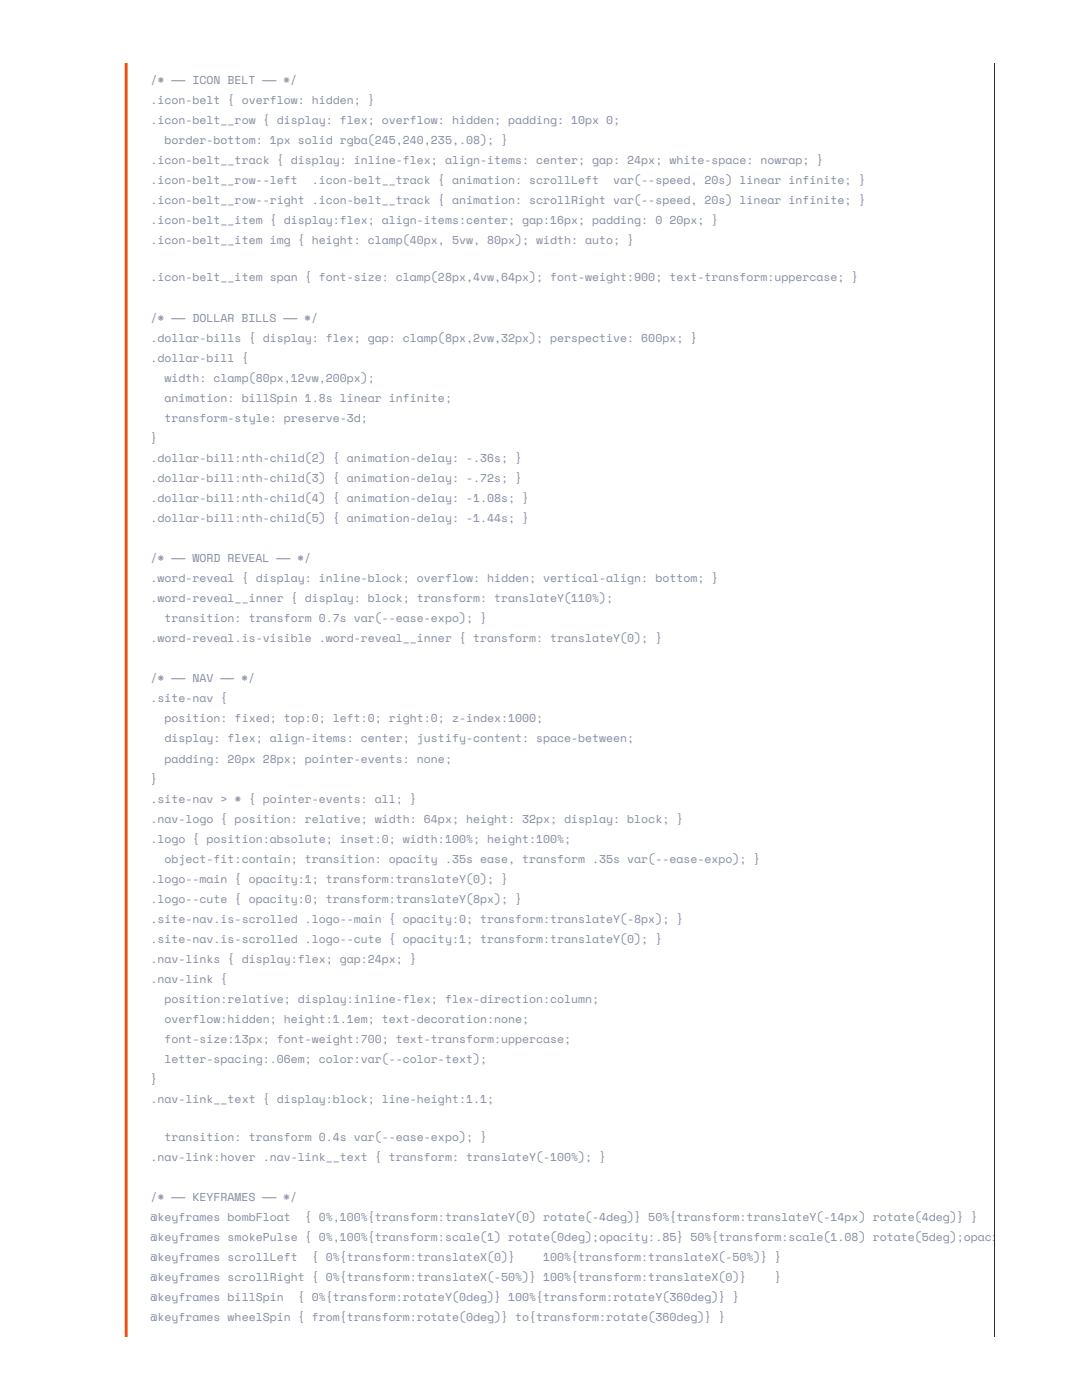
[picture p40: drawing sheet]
<svg xmlns="http://www.w3.org/2000/svg" width="216mm" height="279mm" viewBox="0 0 216 279" stroke-linecap="round" stroke-linejoin="round" font-family="sans-serif">
<defs><g id="words">
<g font-size="2.3" fill="#838ba1">
<text x="30" y="16.7">/* ── ICON BELT ── */</text>
<text x="30" y="20.7">.icon-belt { overflow: hidden; }</text>
<text x="30" y="24.7">.icon-belt__row { display: flex; overflow: hidden; padding: 10px 0;</text>
<text x="32.8" y="28.7">border-bottom: 1px solid rgba(245,240,235,.08); }</text>
<text x="30" y="32.7">.icon-belt__track { display: inline-flex; align-items: center; gap: 24px; white-space: nowrap; }</text>
<text x="30" y="36.7">.icon-belt__row--left</text>
<text x="30" y="40.7">.icon-belt__row--right .icon-belt__track { animation: scrollRight var(--speed, 20s) linear infinite; }</text>
<text x="62.2" y="36.7">.icon-belt__track { animation: scrollLeft</text>
<text x="122.4" y="36.7">var(--speed, 20s) linear infinite; }</text>
<text x="30" y="44.7">.icon-belt__item { display:flex; align-items:center; gap:16px; padding: 0 20px; }</text>
<text x="30" y="48.7">.icon-belt__item img { height: clamp(40px, 5vw, 80px); width: auto; }</text>
<text x="30" y="56.2">.icon-belt__item span { font-size: clamp(28px,4vw,64px); font-weight:900; text-transform:uppercase; }</text>
<text x="30" y="64.2">/* ── DOLLAR BILLS ── */</text>
<text x="30" y="68.2">.dollar-bills { display: flex; gap: clamp(8px,2vw,32px); perspective: 600px; }</text>
<text x="30" y="72.2">.dollar-bill {</text>
<text x="32.8" y="76.2">width: clamp(80px,12vw,200px);</text>
<text x="32.8" y="80.2">animation: billSpin 1.8s linear infinite;</text>
<text x="30" y="88.2">}</text>
<text x="32.8" y="84.2">transform-style: preserve-3d;</text>
<text x="30" y="92.2">.dollar-bill:nth-child(2) { animation-delay: -.36s; }</text>
<text x="30" y="96.2">.dollar-bill:nth-child(3) { animation-delay: -.72s; }</text>
<text x="30" y="100.2">.dollar-bill:nth-child(4) { animation-delay: -1.08s; }</text>
<text x="30" y="104.2">.dollar-bill:nth-child(5) { animation-delay: -1.44s; }</text>
<text x="30" y="112.2">/* ── WORD REVEAL ── */</text>
<text x="30" y="116.2">.word-reveal { display: inline-block; overflow: hidden; vertical-align: bottom; }</text>
<text x="30" y="120.2">.word-reveal__inner { display: block; transform: translateY(110%);</text>
<text x="32.8" y="124.2">transition: transform 0.7s var(--ease-expo); }</text>
<text x="30" y="128.2">.word-reveal.is-visible .word-reveal__inner { transform: translateY(0); }</text>
<text x="30" y="136.2">/* ── NAV ── */</text>
<text x="30" y="140.2">.site-nav {</text>
<text x="32.8" y="144.2">position: fixed; top:0; left:0; right:0; z-index:1000;</text>
<text x="32.8" y="148.2">display: flex; align-items: center; justify-content: space-between;</text>
<text x="32.8" y="152.2">padding: 20px 28px; pointer-events: none;</text>
<text x="30" y="156.2">}</text>
<text x="30" y="160.2">.site-nav &gt; * { pointer-events: all; }</text>
<text x="30" y="164.2">.nav-logo { position: relative; width: 64px; height: 32px; display: block; }</text>
<text x="30" y="168.2">.logo { position:absolute; inset:0; width:100%; height:100%;</text>
<text x="32.8" y="172.2">object-fit:contain; transition: opacity .35s ease, transform .35s var(--ease-expo); }</text>
<text x="30" y="176.2">.logo--main { opacity:1; transform:translateY(0); }</text>
<text x="30" y="180.2">.logo--cute { opacity:0; transform:translateY(8px); }</text>
<text x="30" y="184.2">.site-nav.is-scrolled .logo--main { opacity:0; transform:translateY(-8px); }</text>
<text x="30" y="188.2">.site-nav.is-scrolled .logo--cute { opacity:1; transform:translateY(0); }</text>
<text x="30" y="192.2">.nav-links { display:flex; gap:24px; }</text>
<text x="30" y="196.2">.nav-link {</text>
<text x="32.8" y="200.2">position:relative; display:inline-flex; flex-direction:column;</text>
<text x="32.8" y="204.2">overflow:hidden; height:1.1em; text-decoration:none;</text>
<text x="32.8" y="208.2">font-size:13px; font-weight:700; text-transform:uppercase;</text>
<text x="32.8" y="212.2">letter-spacing:.06em; color:var(--color-text);</text>
<text x="30" y="216.2">}</text>
<text x="30" y="220.2">.nav-link__text { display:block; line-height:1.1;</text>
<text x="32.8" y="227.6">transition: transform 0.4s var(--ease-expo); }</text>
<text x="30" y="231.6">.nav-link:hover .nav-link__text { transform: translateY(-100%); }</text>
<text x="30" y="239.6">/* ── KEYFRAMES ── */</text>
<text x="30" y="243.6">@keyframes bombFloat</text>
<text x="60.8" y="243.6">{ 0%,100%{transform:translateY(0) rotate(-4deg)} 50%{transform:translateY(-14px) rotate(4deg)} }</text>
<text x="30" y="247.6">@keyframes smokePulse { 0%,100%{transform:scale(1) rotate(0deg);opacity:.85} 50%{transform:scale(1.08) rotate(5deg);opacity:1} }</text>
<text x="30" y="251.6">@keyframes scrollLeft</text>
<text x="62.2" y="251.6">{ 0%{transform:translateX(0)}</text>
<text x="108.4" y="251.6">100%{transform:translateX(-50%)} }</text>
<text x="30" y="255.6">@keyframes scrollRight { 0%{transform:translateX(-50%)} 100%{transform:translateX(0)}</text>
<text x="154.5" y="255.6">}</text>
<text x="30" y="259.6">@keyframes billSpin</text>
<text x="30" y="263.6">@keyframes wheelSpin { from{transform:rotate(0deg)} to{transform:rotate(360deg)} }</text>
<text x="59.4" y="259.6">{ 0%{transform:rotateY(0deg)} 100%{transform:rotateY(360deg)} }</text>
</g>
</g></defs>
<path d="M24.9 12.7h.6v254h-.6z" fill="#f04e0f"/>
<path d="M198.5 12.7v254" fill="none" stroke="#2a2a2a" stroke-width=".2"/>
<use href="#words"/>
</svg>
